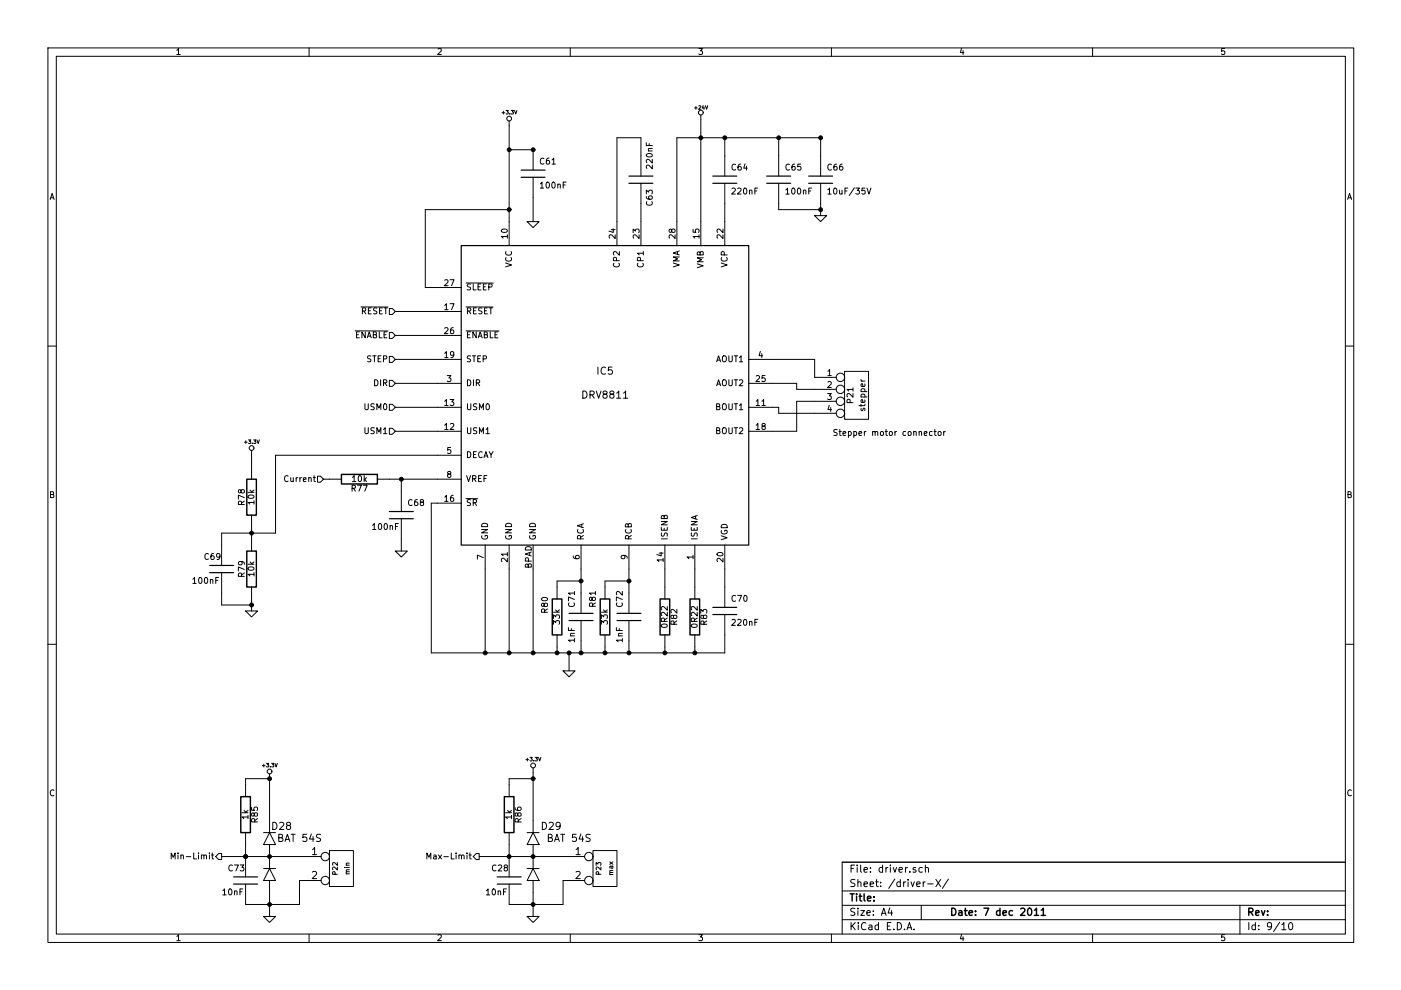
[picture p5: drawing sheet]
<svg xmlns="http://www.w3.org/2000/svg" width="297mm" height="210mm" viewBox="0 0 297 210" stroke-linecap="round" stroke-linejoin="round" font-family="sans-serif">
<g fill="none" stroke="#000" stroke-width=".21">
<path d="M10.2 10.2h276.8v189.6h-276.8zM11.9 11.9h273.3v186.1h-273.3zM37.5 10.7l.3-.4v1.3M37.5 11.6h.7M65.5 10.2v1.7M92.9 10.4l.4-.1 .3 .4-.8 .9h.8M120.9 10.2v1.7M148.2 10.3h.7l-.4 .5 .4 .1v.5l-.2 .2-.5-.2M176.3 10.2v1.7M203.9 10.2l-.3 1h.8M204.2 10.7v.9M231.6 10.2v1.7"/>
<path d="M259.6 10.3h-.6v.6l.2-.1 .4 .1v.5l-.1 .2-.5-.2M106.4 23.9h.6M106.7 23.6v.6M107.3 23.4h.5l-.3 .3 .3 .2-.1 .3-.4-.1M108 25.7v26.4M108 31.8h5v4.3M108.1 24.1v.1M108.4 23.4h.5l-.3 .3 .3 .2-.1 .3-.4-.1M109.1 23.4l.2 .8 .3-.8M113 37.6v9.4M114.6 39l.3-.4v1.3M114.6 39.9h.7"/>
<path d="M115.3 33.7a.55 .55 0 0 0-.7 .1 .55 .55 0 0 0 0 .7l.4 .3 .3-.1M115.9 38.7l.2-.1a.67 .67 0 0 1 .4 .6 .67 .67 0 0 1-.4 .7l-.3-.5zM116.4 33.5h-.2l-.3 .3-.1 .8 .3 .2 .4-.1v-.4l-.2-.3h-.2l-.3 .3M117 33.9l.4-.4v1.3M117 34.8h.8M117.1 38.7l.2-.1a.67 .67 0 0 1 .4 .6 .67 .67 0 0 1-.4 .7l-.3-.5zM118.3 39.2l.4-.1 .1 .8M118.3 39v.9M119.4 39.2h.4M120 38.6h-.6v1.3M135.9 37.3v-8.1h-5.1v22.9M135.9 38.9v13.2"/>
<path d="M137 30.3v.6h1.3M137.2 32.7a.66 .66 0 0 1 .6-.2 .66 .66 0 0 1 .5 .5 .74 .74 0 0 1-1.3-.1zM137.5 32h.8M137.6 30.4v.5M138.3 35v.8l-.9-.8-.4 .2 .2 .5M138.3 33.8v.8l-.9-.8-.4 .2 .2 .5M138.3 31.5h-.8l.1 .5M147.2 22.9h.6M147.5 22.6v.6M148.2 22.5l.2-.1 .2 .2-.5 .6h.5M148.6 24.4v27.7M149.1 22.4l-.2 .5h.5"/>
<path d="M149.3 22.7v.5M149.6 22.4l.2 .8 .3-.8M153.7 29.2v8.1M153.7 38.9v13.2M156 34.9a.55 .55 0 0 0-.8 .1 .55 .55 0 0 0 0 .8l.4 .3 .4-.2M157 34.8h-.2l-.3 .3v.7l.2 .3 .4-.2 .1-.4-.3-.2h-.2l-.2 .2M158 34.7l-.3 1h.7M158.3 35.2v.9M160.7 39.9h-.7v1.2M165.1 38.9v5.6h8.9M165.1 29.2v8.1M167.4 34.9a.55 .55 0 0 0-.7 .1 .55 .55 0 0 0 0 .8l.3 .3 .4-.2"/>
<path d="M168.5 34.8h-.3l-.3 .3v.7l.2 .3 .5-.2v-.4l-.2-.2h-.3l-.2 .2M169.8 34.8h-.6l-.1 .6 .2-.1 .5 .1v.5l-.2 .2-.5-.2M172.1 39.9h-.6v1.2M174 37.3v-8.1h-30.5v22.9M174 38.9v6.8M176.3 34.9a.55 .55 0 0 0-.8 .1 .55 .55 0 0 0 .1 .8l.3 .3 .4-.2M177.4 34.8h-.3l-.3 .3v.7l.2 .3 .4-.2 .1-.4-.2-.2h-.3l-.2 .2M178.6 34.8h-.2l-.3 .3-.1 .7 .2 .3 .5-.2v-.4l-.2-.2h-.3l-.2 .2M179.8 39.9h-.7v1.2M181.2 39.8l-1.1 1.7M181.4 39.9h.8l-.4 .5 .4 .1v.5l-.2 .1-.6-.1M183.4 39.9h-.6l-.1 .6 .2-.1 .5 .1v.5l-.2 .1-.5-.1"/>
<path d="M183.8 39.9l.4 1.2 .5-1.2M10.6 42.3l.4-1.3 .5 1.3M10.8 41.9h.6M94.3 59.4l.5-.1 .2 .4-.8 .9h.8M95.4 59.3h.9l-.6 1.3M98.8 60h5.8M106.4 48.7a.66 .66 0 0 1 .7-.2 .66 .66 0 0 1 .5 .5 .74 .74 0 0 1-1.3-.1zM107.2 55.8l1.3 .4-1.3 .4M107.3 54.6a.55 .55 0 0 0 .1 .7 .55 .55 0 0 0 .8 0l.3-.3-.2-.4M107.3 53.3a.55 .55 0 0 0 .1 .8 .55 .55 0 0 0 .8 0l.3-.4-.2-.4M107.6 50.1h-1.3l.4 .4M107.6 49.8v.7"/>
<path d="M108 44.5h-17.8v16.5h7.6M111.8 47h2.5l-1.3 1.3zM129.6 48.7h.8M130 48.5v.8l-.9-.3M130.2 55.8a.55 .55 0 0 0 .1 .8 .55 .55 0 0 0 .7-.1l.3-.3-.1-.4M130.4 49.8v.8l-.9-.8-.3 .2 .1 .5M130.7 55.3v-.6l-.5-.1-.2 .7h1.3M131.3 53.3v.8l-.9-.8-.4 .3 .2 .5M134.2 49.4v-.8l.5 .4 .1-.4h.6l.1 .2-.1 .6M135.3 55.8a.55 .55 0 0 0 .1 .8 .55 .55 0 0 0 .7-.1l.3-.3-.1-.4M135.5 49.8v.8l-.9-.8-.4 .2 .2 .5M135.8 55.3l-.1-.6-.4-.1-.2 .7h1.3"/>
<path d="M136.4 53.7h-1.3l.4 .4M136.4 53.3v.8M137 41.7v.2l.3 .3h.8l.2-.2-.1-.4-.4-.1-.3 .3v.2l.3 .2M137 41.1v-.8l.5 .4 .1-.3h.6l.1 .1-.1 .6M137.2 42.7a.55 .55 0 0 0 .1 .8 .55 .55 0 0 0 .7 0l.3-.4-.1-.4M142.4 48.8l.2-.2h.3l.2 .2v.4l-.2 .1-.4-.1-.2-.6h-.3l-.1 .2 .1 .4h.3l.1-.2M142.7 55.8l1.3 .4-1.3 .4M143.1 49.8v.8l-.9-.8-.3 .2 .1 .5M143.7 53.3v.6M144 54.5h-1.3l1 .4-1 .4h1.3M144 53.2l-1.3 .4 1.3 .5M146.9 48.6v.6l.6 .1-.1-.2 .1-.5h.6l.1 .2-.1 .5"/>
<path d="M147.8 55.9l1.3 .5-1.3 .4M148.2 50.1h-1.3l.4 .4M148.2 49.8v.7M148.4 53.6l.3-.3 .4 .3v.5h-1.3l.2-.7 .4 .1v.6M149.1 54.7h-1.3l.9 .4-.9 .4h1.3M152.9 55.8l1.3 .4-1.3 .4M153 54.6a.55 .55 0 0 0 .1 .7 .55 .55 0 0 0 .8 0l.3-.3-.1-.4M153.3 49.8v.8l-.9-.8-.4 .2 .1 .5M153.3 48.6v.8l-.9-.8-.4 .2 .1 .5M153.6 54.1l-.1-.7h-.5l-.1 .7h1.3M155.2 40l.5-.1 .2 .4-.8 .8h.8M156.4 40l.5-.1 .2 .4-.8 .8h.8"/>
<path d="M157.7 40l.2-.1a.67 .67 0 0 1 .5 .6 .67 .67 0 0 1-.5 .6l-.3-.4zM158.9 40.4h.5v.7M158.9 40.3v.8M160 40.5h.5M166.6 40.3l.4-.4v1.2M166.6 41.1h.7M167.9 40l.2-.1a.67 .67 0 0 1 .5 .6 .67 .67 0 0 1-.5 .6l-.3-.4zM169.2 40l.1-.1a.67 .67 0 0 1 .5 .6 .67 .67 0 0 1-.5 .6l-.2-.4zM170.3 40.4h.5l.1 .7M170.3 40.3v.8M171.5 40.5h.4M172.7 45.7h2.6l-1.3 1.3z"/>
<path d="M175.5 40.3l.4-.4v1.2M175.5 41.1h.7M176.8 40l.2-.1a.67 .67 0 0 1 .5 .6 .67 .67 0 0 1-.5 .6l-.3-.4zM178 40.3l.1 .8 .4-.1M178.5 40.3v.8M179.1 40.5h.5M285.7 42.3l.4-1.3 .5 1.3M285.9 41.9h.5M10.2 73.4h1.7M75.3 70.2h7M75.6 71h.4M76.2 70.4h-.6v1.2h.6"/>
<path d="M76.5 65.1h5.8M76.8 65.9h.6l.1-.5-.7-.1v1.2M77.1 65.9l.4 .6M77.4 70.4v1.2l-.7-1.2v1.2M77.9 71.6l.4-1.2 .4 1.2M78 71.3h.6M78.1 65.9h.4M78.6 75.5l-.4-.1-.2 .2v.4l.6 .2v.3l-.2 .2h-.5M78.7 65.3h-.6v1.2h.6M79 75.4h.7M79.1 71l.6-.1 .1-.4-.7-.1v1.2h.5l.3-.4-.3-.2M79.4 75.4v1.3"/>
<path d="M79.9 65.4l-.5-.1-.2 .1 .1 .4 .6 .3v.2l-.2 .2h-.5M80.2 76h.4M80.4 70.4v1.2h.6M80.5 65.9h.4M80.8 75.4h-.6v1.3h.6M81.1 65.3h-.6v1.2h.6M81.3 76.1l.6-.1 .1-.4-.7-.2v1.3M81.4 65.3h.7M81.4 71h.5M81.8 65.3v1.2M82 70.4h-.6v1.2h.6M82.6 65.4h.6l.6 .6-.6 .7h-.6z"/>
<path d="M82.6 75.6h.6l.6 .6-.6 .6h-.6zM82.6 70.5h.6l.6 .6-.6 .7h-.6zM83.8 66h14M83.8 71.1h14M83.8 76.2h14M94.3 69.6l.5-.1 .2 .4-.8 .8h.8M94.3 64.8l.3-.4v1.3M94.3 74.9l.3-.4v1.3M94.3 65.7h.7M94.3 75.8h.7M94.8 79.6h.8l-.4 .5 .4 .1v.6l-.2 .1-.6-.1M95.4 64.4h.9l-.6 1.3"/>
<path d="M96.1 69.5h-.2l-.3 .3-.1 .7 .2 .2 .5-.1v-.4l-.2-.2h-.3l-.2 .2M96.2 75.1l-.2 .2h-.4v-.6l.4-.2 .2 .3v.7l-.2 .3h-.4M98.8 70.2h7M98.8 65.1h5.7M99.1 65.9h.6l.1-.5-.7-.1v1.2M99.1 71h.4M99.4 65.9l.4 .6M99.7 70.4h-.6v1.2h.6M99.8 60.3l-.5-.1-.2 .1 .1 .5 .5 .2 .1 .2-.3 .3-.4-.1M99.8 75.5l-.5-.1-.2 .2 .1 .4 .5 .2 .1 .3-.3 .2h-.4M100.2 75.4h.7M100.3 60.2v1.3h.6"/>
<path d="M100.4 65.9h.4M100.5 75.4v1.3M101 70.4v1.2l-.7-1.2v1.2M101 65.3h-.6v1.2h.6M101.3 76h.4M101.3 60.8h.5M101.4 71.6l.4-1.2 .4 1.2M101.5 71.3h.6M101.9 75.4h-.6v1.3h.6M102 60.2h-.7v1.3h.7M102.2 65.4l-.5-.1-.2 .1 .1 .4 .5 .3 .1 .2-.2 .2h-.5M102.4 76.1l.6-.1 .1-.4-.7-.2v1.3"/>
<path d="M102.5 60.8h.4M102.7 71l.5-.1 .1-.4-.6-.1v1.2h.4l.3-.4-.3-.2M102.7 65.9h.5M103.1 60.2h-.6v1.3h.6M103.4 65.3h-.7v1.2h.7M103.6 60.9l.6-.1 .1-.5-.7-.1v1.3M103.7 65.3h.7M103.9 70.4v1.2h.6M104.1 65.3v1.2M105 71h.4M105.6 70.4h-.6v1.2h.6M126.8 77.8v1.5"/>
<path d="M128.4 78a.72 .72 0 0 0-1 .5 .72 .72 0 0 0 .7 .8l.3-.1M129.8 77.8h-.8v.8l.2-.2 .5 .1 .1 .2v.5l-.3 .1-.5-.1M151.9 76.7l.4-1.3 .5 1.3M152.1 76.4h.6M153.2 75.6l.2-.2a.45 .45 0 0 1 .6 .5l-.1 .6-.5 .2-.2-.4zM154.5 75.4v1.1l.3 .2h.3l.1-.2v-1.1M155.7 75.4h.7M156 75.4v1.3M156.8 75.8l.3-.4v1.3M156.8 76.7h.7M158.8 76.2h13.9v3.8h4.6M160.3 79.8l.5-.2 .2 .4-.8 .9h.8"/>
<path d="M161.2 74.5l-.3 .9h.8M161.5 75v.8M162.2 79.6h-.6l-.1 .6 .2-.1 .5 .1v.6l-.2 .1-.5-.1M175.5 78.7l.4-.3v1.2M175.5 79.6h.8M179.1 78.7h5.1v10.2h-5.1zM285.2 73.4h1.8M51.8 93.8h.6M52.1 93.4v.6M52.7 93.3h.5l-.3 .3 .3 .1-.1 .3h-.4M53.3 95.5v6.1M53.5 94h.1"/>
<path d="M53.8 93.3h.5l-.3 .3 .3 .1-.1 .3h-.4M54.5 93.3l.2 .7 .3-.7M77.4 90.7v1l.2 .2h.4l.1-.2v-1M77.4 85.6v1l.2 .3 .4-.1 .1-.2v-1M79.3 90.8l-.4-.1-.2 .1v.4l.6 .3v.2l-.2 .2h-.5M79.3 85.7l-.4-.1-.2 .1v.5l.6 .2v.2l-.2 .3-.5-.1M79.4 80.5a.64 .64 0 0 1 .7 .7 .64 .64 0 0 1-.7 .6zM79.9 91.9v-1.2l.4 .9 .4-.9v1.2M79.9 86.9v-1.3l.4 .9 .4-.9v1.3M80.7 80.5v1.3M81.3 91.1l.4-.4v1.2M81.3 81.2l.6-.1 .1-.5-.7-.1v1.3"/>
<path d="M81.3 91.9h.7M81.4 85.7l.2-.1a.67 .67 0 0 1 .4 .6 .67 .67 0 0 1-.4 .7l-.3-.5zM81.6 81.2l.4 .6M82.6 90.8h.6l.6 .6-.6 .7h-.6zM82.6 85.7h.6l.6 .7-.6 .6h-.6zM82.6 80.6h.6l.6 .7-.6 .6h-.6zM83.8 91.4h14M83.8 86.4h14M83.8 81.3h14M94.3 90.2l.3-.4v1.3M94.3 85.1l.3-.4v1.3M94.3 86h.7"/>
<path d="M94.3 91.1h.7M95.4 84.7h.8l-.4 .5 .4 .1v.6l-.2 .1-.6-.1M95.5 89.9l.5-.1 .2 .4-.8 .9h.8M95.6 94.9h-.7v.6l.2-.1 .5 .1v.5l-.2 .1-.5-.1M97.8 96.5h-39.4v16.5h-11.4v6.9M99.1 80.5a.64 .64 0 0 1 .7 .7 .64 .64 0 0 1-.7 .6zM99.1 95.8a.64 .64 0 0 1 .7 .6 .64 .64 0 0 1-.7 .6zM99.1 90.7v1l.2 .2h.4l.1-.2v-1M99.1 85.6v1l.2 .3 .4-.1 .1-.2v-1M100.4 80.5v1.3M100.4 96.4h.4M101 81.2l.6-.1 .1-.5-.7-.1v1.3"/>
<path d="M101 95.8h-.6v1.2h.6M101.1 90.8l-.5-.1-.2 .1 .1 .4 .5 .3 .1 .2-.2 .2h-.5M101.1 85.7l-.5-.1-.2 .1 .1 .5 .5 .2 .1 .2-.2 .3-.5-.1M101.3 81.2l.4 .6M101.7 91.9v-1.2l.4 .9 .4-.9v1.2M101.7 86.9v-1.3l.4 .9 .4-.9v1.3M102.2 95.9a.55 .55 0 0 0-.7 .1 .55 .55 0 0 0 0 .7l.4 .3 .3-.1M102.6 97l.4-1.2 .5 1.2M102.7 96.7h.6M103 91.1l.4-.4v1.2M103 91.9h.8M103.1 85.7l.2-.1a.67 .67 0 0 1 .5 .6 .67 .67 0 0 1-.5 .7l-.3-.5z"/>
<path d="M103.7 95.8l.4 .6 .4-.6M104.1 96.4v.6M123.6 82.9a.77 .77 0 0 1 .9 .8 .77 .77 0 0 1-.9 .7zM125.1 83.7l.7-.1 .2-.2-.1-.3-.2-.2h-.6v1.5M125.5 83.7l.5 .7M126.4 82.9l.5 1.5 .5-1.5M128.1 83.6l-.3-.3 .1-.2 .2-.2 .5 .1 .1 .2v.2l-.7 .2-.2 .2 .1 .5 .2 .1h.3l.3-.2v-.4l-.3-.2M129.6 83.6l-.3-.3 .1-.2 .2-.2 .4 .1 .2 .2-.1 .2-.7 .2-.1 .2 .1 .5 .2 .1h.3l.3-.2v-.4l-.3-.2M130.7 83.3l.5-.4v1.5M130.7 84.4h.9M132.2 83.3l.4-.4v1.5M132.2 84.4h.9"/>
<path d="M151.9 86.2h.6l.1-.5-.7-.1v1.3h.5l.3-.4-.3-.3M151.9 81.8l.4-1.3 .5 1.3M151.9 91.3l.6-.1 .1-.4-.7-.1v1.2h.5l.3-.4-.3-.2M152.1 81.4h.6M153.2 85.8l.2-.2a.45 .45 0 0 1 .6 .4l-.1 .7-.5 .2-.2-.4zM153.2 80.7l.2-.2a.45 .45 0 0 1 .6 .4l-.1 .7-.5 .2-.2-.4zM153.2 90.9l.2-.2a.45 .45 0 0 1 .6 .4l-.1 .7-.5 .1-.2-.4zM154.5 85.6v1l.3 .3 .3-.1 .1-.2v-1M154.5 80.5v1.1l.3 .2 .3-.1 .1-.1v-1.1M154.5 90.7v1l.3 .2h.3l.1-.2v-1M155.7 85.6h.7M155.7 80.5h.7"/>
<path d="M155.7 90.7h.7M156 80.5v1.3M156 85.6v1.3M156 90.7v1.2M156.8 86l.3-.4v1.3M156.8 80.6l.5-.1 .2 .4-.8 .9h.8M156.8 90.8l.5-.1 .2 .4-.8 .8h.8M156.8 86.9h.7M158.8 81.3h10.1v1.3h8.4M158.8 86.4h6.3v1.2h12.2M160.3 85.1l.4-.4v1.3M160.3 90.2l.4-.4v1.3"/>
<path d="M160.3 86h.7M160.3 91.1h.7M161.5 85.1l.4-.4v1.3M161.5 86h.8M161.8 90.3l-.2-.1v-.3l.4-.1 .2 .1v.3l-.6 .2-.1 .2v.2l.3 .3h.2l.3-.3-.1-.4-.2-.1M175.5 83.4h.8l-.5 .5 .4 .1v.6l-.2 .1-.5-.1M175.5 81l.5-.1 .3 .4-.8 .9h.8M175.8 85.9l-.3 .9h.8M176.1 86.4v.8M177.3 85.1h-8.4v6.3h-10.1M177.5 91.1h-.5l-.2 .1 .1 .4 .5 .2 .1 .3-.2 .2h-.5M177.9 91.5h.5"/>
<path d="M178.1 91.1v1.1l.3 .1M178.7 91.9l.6-.1v-.3h-.4l-.2 .2 .1 .6h.5M179.9 91.5h.3l.3 .2-.1 .6h-.5M179.9 91.5v1.3M180.2 85.4v-.6l-.5-.1-.1 .7h1.2M180.8 83.4v.8l-.8-.8-.4 .3 .1 .5M180.8 82.6h-1.2l.4 .3M180.8 82.2v.7M181 91.5h.4l.2 .2-.1 .6h-.5M181 91.5v1.3M182.1 91.9l.6-.1v-.3h-.4l-.2 .2 .1 .6h.5M182.5 80.4l.3 .4"/>
<path d="M182.5 85.7v.5M182.5 84.2h1.3M182.5 83h1.3M182.5 80.8h.9M182.6 86.6l-.1 .3 .2 .2 .2-.1 .1-.4h.3v.5M182.6 84.2l-.1-.4 .3-.2 .5 .1v.5M182.6 83l-.1-.3 .3-.3 .5 .2v.4M183.3 91.5v.8M183.3 84.8l.1 .3-.2 .2h-.6v-.5l.3-.1 .1 .6M183.3 81.4l.1 .4-.2 .1h-.6v-.5h.3l.1 .5M183.4 85.7l-.2 .3h-1.1M183.6 91.5l-.3 .2"/>
<path d="M185 91.6l.5-.1v.8M185 91.5v.8M185.5 91.7l.2-.2h.3l.1 .8M186.8 91.5h.3l.2 .2-.1 .6-.5-.1zM187.7 91.5h.5M187.9 91.1v1.1l.3 .1M188.6 91.5h.4l.2 .2-.1 .6-.5-.1zM189.7 91.5v.8M190.1 91.5l-.4 .2M192 91.5h-.3l-.3 .2 .1 .6h.5M192.6 91.5h.3l.3 .2-.1 .6-.5-.1zM193.7 91.6l.5-.1 .1 .8"/>
<path d="M193.7 91.5v.8M194.9 91.6l.5-.1v.8M194.9 91.5v.8M196 91.9l.5-.1v-.3h-.4l-.1 .2v.6h.5M197.6 91.5h-.3l-.2 .2 .1 .6h.4M198 91.5h.5M198.2 91.1v1.1l.3 .1M199 91.5h.3l.2 .2-.1 .6-.5-.1zM200.1 91.5v.8M200.4 91.5l-.3 .2M10.7 104.9l.6-.1v-.4l-.6-.2v1.3h.5l.2-.4-.2-.2M44.2 117.5a.55 .55 0 0 0-.7 .1 .55 .55 0 0 0 0 .7l.3 .3 .4-.1"/>
<path d="M45.3 117.3h-.2l-.3 .4-.1 .7 .2 .2 .5-.1v-.4l-.2-.3h-.3l-.2 .3M46.6 117.9l-.2 .2h-.4v-.6l.4-.2 .2 .3v.7l-.2 .3h-.4M51.1 104l.2-.2h.3l.2 .2v.4l-.2 .1-.4-.1-.2-.5h-.3l-.2 .1 .2 .5h.3l.1-.2M51.1 119l.2 .3v.4h-.6l-.2-.4 .3-.3 .7 .1 .3 .2v.4M51.2 107v-.7h-.5l-.2 .7h1.3M51.8 105.5l-1.3-.5v.8M51.8 106.2l-.6 .5M52.6 104.4h1.2M52.6 119.6h1.2M52.7 105.1a.66 .66 0 0 1 .7-.2 .66 .66 0 0 1 .4 .5 .74 .74 0 0 1-1.2-.1zM53 103.9l.5 .5M53 119.2l.5 .4"/>
<path d="M53.3 109.2v7.6M53.8 106.5h-1.2l.4 .4M53.8 106.2v.7M53.8 103.9l-.4 .4M53.8 119.2l-.4 .3M61.1 101a.55 .55 0 0 0-.7 .1 .55 .55 0 0 0 0 .7l.3 .3 .4-.1M61.6 101.3l.1 .8 .5-.1M62.2 101.3v.8M62.8 101.3v.8M63.1 101.3l-.3 .2M63.6 101.3v.8M63.9 101.3l-.3 .2"/>
<path d="M64.3 101.7l.6-.1-.1-.3h-.3l-.2 .1 .1 .7h.4M65.5 101.4l.4-.1 .1 .8M65.5 101.3v.8M66.4 101.3h.5M66.6 100.8v1.1l.3 .2M67.3 101h.6l.7 .6-.7 .6h-.6zM68.6 101.6h3.8M74.7 103.5h.6v-.5l-.6-.1v1.2M74.7 101.2l.4-.4v1.3M74.7 102.1h.7M75 103.5l.4 .6M75.8 102.9h.8l-.5 1.2"/>
<path d="M76 101l.2-.2a.67 .67 0 0 1 .5 .7 .67 .67 0 0 1-.5 .6l-.3-.5zM77 102.9h.9l-.6 1.2M77.2 100.8v1.3M77.3 101.6l.4 .5M77.7 101.3l-.5 .5M79 111.4l.3-.4v1.3M79 112.3h.7M80 101.6h17.8M80.3 111.1l.2-.1a.67 .67 0 0 1 .4 .6 .67 .67 0 0 1-.4 .7l-.3-.5zM81.5 111.1l.2-.1a.67 .67 0 0 1 .5 .6 .67 .67 0 0 1-.5 .7l-.3-.5zM82.7 111.6l.5-.1v.8M82.7 111.4v.9"/>
<path d="M83.8 116.8h2.6l-1.3 1.3zM83.8 111.6h.5M84.5 111h-.7v1.3M85.1 101.6v6.9M85.1 110v6.8M87.4 106a.55 .55 0 0 0-.8 .1 .55 .55 0 0 0 .1 .8l.3 .3 .4-.1M88.5 105.9h-.3l-.3 .3v.8l.2 .2 .4-.1 .1-.4-.2-.3h-.3l-.2 .3M89.3 106.5l-.1-.2v-.3l.4-.1 .2 .1v.3l-.6 .2-.1 .2v.3l.2 .2h.3l.2-.2v-.4l-.2-.1M94.3 105.4l.3-.4v1.3M94.3 106.3h.7M95.1 100.5l-.2-.1v-.3l.5-.2 .2 .2v.3l-.6 .2-.1 .1v.3l.2 .2h.3l.2-.2v-.4l-.2-.1M96.1 105h-.2l-.3 .3-.1 .8 .2 .2 .5-.1v-.4l-.2-.3h-.3l-.2 .3"/>
<path d="M97.8 106.7h-6.4v31.7h62.3v-8.1M98.8 105.7h2.5M98.9 100.8l.4 1.3 .5-1.3M99.8 106l-.5-.1-.2 .1 .1 .5 .5 .2 .1 .3-.3 .2-.4-.1M100.2 101.5l.6-.1 .1-.4-.7-.2v1.3M100.3 106.6l.6-.1 .1-.5-.7-.1v1.3M100.5 101.5l.4 .6M100.6 106.6l.4 .6M101.5 101.4h.4M102.1 100.8h-.6v1.3h.6M102.1 112.3h1.3l-1.3 .7h1.3M102.2 113.6a.59 .59 0 0 0 .6 .7 .59 .59 0 0 0 .5-.7l-.5-.1v.3"/>
<path d="M102.3 111a.67 .67 0 0 1 .7 0 .67 .67 0 0 1 .4 .7h-1.3zM102.5 118.2l-1.3-.5v.8M102.6 101.4h.4M102.9 115.6v22.8M103.2 100.8h-.6v1.3M107.2 112.3h1.3l-1.3 .7h1.3M107.3 113.6a.59 .59 0 0 0 .5 .7 .59 .59 0 0 0 .6-.7l-.5-.1v.3M107.4 111a.67 .67 0 0 1 .7 0 .67 .67 0 0 1 .4 .7h-1.3zM107.6 118.4v.8l-.9-.8-.4 .2 .1 .5M107.6 117.5h-1.3l.4 .4M107.6 117.1v.8M108 115.6v22.8"/>
<path d="M111.6 116a.67 .67 0 0 1 .7-.1 .67 .67 0 0 1 .3 .7h-1.2zM112 119.8l.2-.3 .4 .3v.4h-1.2l.1-.6 .4 .1 .1 .5M112 119v-.6l-.5-.1-.1 .7h1.2M112.3 112.3h1.2l-1.2 .7h1.2M112.3 117.2v.6M112.3 113.6a.59 .59 0 0 0 .6 .7 .59 .59 0 0 0 .6-.7l-.5-.1v.3M112.4 111a.67 .67 0 0 1 .8 0 .67 .67 0 0 1 .3 .7h-1.2zM112.6 117l-1.2 .5 1.2 .4M113 115.6v22.8M121.5 117.9v.2l.3 .3 .8 .1 .2-.3-.1-.4h-.4l-.3 .2v.2l.3 .3M122.6 112.3a.55 .55 0 0 0 .1 .7 .55 .55 0 0 0 .7 0l.3-.4-.1-.3M123.1 114.2l-.1-.6h-.4l-.2 .6h1.3"/>
<path d="M123.2 115.6v14.4M123.3 111.2v.6M123.7 111l-1.3 .5 1.3 .4M123.7 113.5l-.6 .4M132.3 117.8l.2 .2-.1 .4h-.6l-.1-.4 .3-.2h.7l.2 .2 .1 .4M132.7 112.3a.55 .55 0 0 0 .1 .7 .55 .55 0 0 0 .8 0l.3-.4-.2-.3M133.2 111.3l.3-.3 .4 .2v.5h-1.3l.1-.6 .4 .1 .1 .5M133.2 114.2v-.6h-.5l-.1 .6h1.3M133.4 115.6v14.4M133.9 113.5l-.7 .4M139.8 117.3h.8M140.2 117.1v.8l-.9-.3"/>
<path d="M140.2 111.8v.6h1.3v-.6M140.2 110.6h1.3l-1.3 .7h1.3M140.2 114.2h1.3M140.3 113l-.1 .5 .1 .1h.5l.2-.6h.2l.3 .2-.1 .5M140.6 118.7h-1.3l.4 .4M140.6 118.4v.7M140.8 109.5l.3-.3 .4 .3v.5h-1.3l.1-.7 .5 .1v.6M140.8 112v.4M141 115.6v11.4M146.6 111.8v.6h1.2v-.6M146.6 110.6h1.2l-1.2 .7h1.2M146.6 114.2h1.2"/>
<path d="M146.6 113v.5l.1 .1h.4l.2-.6h.3l.2 .2v.5M146.9 118.1h-1.2l.4 .4M146.9 117.8v.7M147.2 112v.4M147.3 115.6v11.4M147.5 109.4v.6M147.8 109.3l-1.2 .4 1.2 .4M152.1 117.3a.74 .74 0 0 1 1.2 .3 .74 .74 0 0 1-1.3-.2zM152.9 113.6l1.3 .4-1.3 .4M153 112.5a.59 .59 0 0 0 .6 .7 .59 .59 0 0 0 .5-.7l-.5-.1v.3M153.1 111.3a.67 .67 0 0 1 .7-.1 .67 .67 0 0 1 .4 .7h-1.3zM153.3 118.4v.8l-.9-.8-.4 .2 .1 .5"/>
<path d="M153.7 115.6v13.2M285.8 104.9l.5-.1 .1-.4-.6-.2v1.3h.5l.2-.4-.3-.2M10.2 136.6h1.7M40.9 122.8l.3-.4v1.3M40.9 123.7h.7M42.2 122.6l.2-.2a.67 .67 0 0 1 .4 .7 .67 .67 0 0 1-.4 .6l-.3-.5zM43.4 122.6l.2-.2a.67 .67 0 0 1 .5 .7 .67 .67 0 0 1-.5 .6l-.3-.5zM44.6 123l.5-.1v.8M44.6 122.9v.8M45.7 123h.5M46.4 122.4h-.7v1.3M47 121.4v6.9h6.3"/>
<path d="M51.2 122.2v-.6l-.5-.1-.2 .7h1.3M51.8 120.8l-1.3-.6v.9M51.8 121.5l-.6 .4M52.1 129.5h2.5l-1.3 1.3zM52.7 120.3a.66 .66 0 0 1 .7-.2 .66 .66 0 0 1 .4 .5 .74 .74 0 0 1-1.2-.1zM53.3 124.5v5M53.8 121.8h-1.2l.4 .3M53.8 121.4v.7M114.9 126.8a.74 .74 0 0 1 1.2 .3 .74 .74 0 0 1-1.3-.1zM115.4 128.1l.2-.2h.2l.3 .2-.1 .4-.2 .1-.4-.1-.2-.6h-.3l-.1 .2 .1 .4h.3l.2-.1M115.5 129.8l-.1-.6h-.5l-.1 .6h1.3M116.1 129.1l-.6 .4"/>
<path d="M117.3 132.4v-.8l.5 .4 .2-.4h.5l.1 .2-.1 .6M117.3 131.1v-.7l.5 .4 .2-.4h.5l.1 .2-.1 .5M117.3 129.8h1.3M117.8 129.3l.5 .5M118.1 134.6v3.8M118.6 129.3l-.5 .4M120.5 133.1v.6h1.3M120.7 127.8a.55 .55 0 0 0 0 .8 .55 .55 0 0 0 .8-.1l.3-.3-.1-.4M120.7 138.4v3.8M121 134.8h.8M121.1 133.2v.5M121.8 127.1l-1.3-.5v.8"/>
<path d="M121.8 125.8h-1.3l.4 .3M121.8 135.7h-1.3l.4 .4M121.8 134.3h-.8l.1 .5M121.8 125.4v.7M121.8 135.4v.7M123.2 123.2h-5.1v3.8M123.2 131.6v6.8M125.5 126.8l.3-.2h.2l.2 .2v.4l-.2 .1-.4-.1-.2-.5h-.3l-.1 .1 .1 .5h.3l.1-.2M125.6 128.5v-.6h-.5l-.1 .6h1.2M126.2 125.8h-1.2l.3 .3M126.2 127.8l-.6 .4M126.2 125.4v.7"/>
<path d="M127.5 132.4v-.8l.5 .4 .1-.4h.6l.1 .2-.1 .6M127.5 131.1v-.7l.5 .4 .1-.4h.6l.1 .2-.1 .5M127.5 129.8h1.3M127.9 129.3l.5 .5M128.3 134.6v3.8M128.8 129.3l-.5 .4M130.7 133.1v.6h1.3M130.8 127.8a.55 .55 0 0 0 .1 .8 .55 .55 0 0 0 .7-.1l.4-.3-.2-.4M131.1 134.8h.9M131.3 133.2v.5M132 127.1l-1.3-.5v.8M132 125.4v.8l-.9-.8-.4 .2 .1 .5"/>
<path d="M132 135.7h-1.3l.4 .4M132 134.3h-.8v.5M132 135.4v.7M133.4 123.2h-5.1v3.8M133.4 131.6v6.8M140.3 132.5a.74 .74 0 0 1 1.2 .2 .74 .74 0 0 1-1.3-.1zM140.9 131.7l-.1-.6h-.5l-.1 .6h1.3M141 134.6v3.8M141.5 129.8v.8l-.9-.8-.4 .2 .1 .5M141.5 128.6v.8l-.9-.8-.4 .2 .1 .5M141.5 131l-.6 .4M142.8 130.7l.2-.3h.3l.2 .3v.3l-.2 .1-.5-.1-.1-.5h-.3l-.2 .2 .2 .4h.3l.1-.2"/>
<path d="M142.9 132.4l-.1-.7h-.4l-.2 .7h1.3M143.5 129.2v.8l-.9-.8-.4 .2 .2 .5M143.5 131.6l-.6 .5M146.6 132.5a.74 .74 0 0 1 1.2 .2 .74 .74 0 0 1-1.2-.1zM147.2 131.7v-.6h-.5l-.1 .6h1.2M147.3 134.6v3.8M147.8 129.8v.8l-.9-.8-.3 .2 .1 .5M147.8 128.6v.8l-.9-.8-.3 .2 .1 .5M147.8 131l-.6 .4M148.6 130v-.8l.5 .4 .1-.3h.5l.2 .1-.2 .6M149.1 130.7l.3-.3h.2l.3 .3-.1 .3-.2 .1-.4-.1-.2-.5h-.3l-.1 .2 .1 .4h.3l.1-.2M149.3 132.4l-.1-.7h-.5l-.1 .7h1.3"/>
<path d="M149.9 131.6l-.6 .5M155.2 131.4l.5-.1 .2 .4-.8 .9h.8M156 126.4a.55 .55 0 0 0-.8 .1 .55 .55 0 0 0 0 .7l.4 .3 .4-.1M156.4 126.2h.8l-.5 1.3M156.4 131.4l.5-.1 .2 .4-.8 .9h.8M157.7 131.4l.2-.1a.67 .67 0 0 1 .5 .7 .67 .67 0 0 1-.5 .6l-.3-.5zM157.8 126.4l.2-.2a.67 .67 0 0 1 .4 .7 .67 .67 0 0 1-.4 .6l-.3-.5zM158.9 131.9l.5-.1v.8M158.9 131.7v.9M160 131.9h.5M160.7 131.3h-.7v1.3M285.2 136.6h1.8"/>
<path d="M119.4 142.2h2.5l-1.2 1.3zM11.4 167.6a.55 .55 0 0 0-.7 .1 .55 .55 0 0 0 0 .7l.4 .3 .3-.1M51.3 172.3h1.3M51.7 171.8l.5 .5M52.1 176.5v9.4M52.6 173.2h-1.3l.4 .4M52.6 172.9v.7M52.6 171.8l-.5 .4M53.3 171.2v.6h.6l-.1-.1 .1-.5h.6l.1 .1-.1 .5M53.9 172.6l.2-.3h.3l.2 .3v.3l-.2 .2-.5-.2-.1-.5h-.3l-.2 .2 .2 .4h.3l.1-.2M54 174.3l-.1-.6-.4-.1-.2 .7h1.3M54.6 173.6l-.6 .4"/>
<path d="M55.6 162.3h.6M55.9 176.5h2.5M55.9 162v.6M56.5 161.8h.5l-.3 .4 .3 .1-.1 .3-.4-.1M57.2 176.5l1.2 2.6h-2.5zM57.2 164.1v1M57.2 165.1h-5.1v3.8M57.2 165.1v11.4M57.2 179.1v5.1M57.3 162.5v.1M57.6 161.8h.5l-.3 .4 .3 .1-.1 .3-.4-.1M57.8 174.3a.77 .77 0 0 1 .9 .8 .77 .77 0 0 1-.9 .8z"/>
<path d="M58.3 161.8l.2 .8 .3-.8M59.1 177.6l.7-.1 .1-.2-.1-.3-.7-.1v1.5h.6l.2-.1 .1-.4-.4-.3M59.3 174.5l.6-.2 .3 .5-1 1.1h1M60.4 178.4l.5-1.5 .5 1.5M60.6 178h.7M61 175l-.3-.3 .1-.2 .2-.2 .5 .1 .1 .3-.1 .2-.6 .2-.2 .2 .1 .4 .2 .2h.3l.3-.3v-.3l-.3-.3M61.7 176.9h.9M62.2 176.9v1.5M65 176.9h-.7l-.1 .7 .2-.1h.5l.2 .3-.1 .5-.2 .1-.6-.1M66 176.8l-.4 1.1h1M66.4 177.4v1M68 177l-.6-.1-.3 .3 .1 .3 .7 .3v.5l-.2 .1-.6-.1"/>
<path d="M107.2 172.3h1.3M107.6 171.8l.5 .5M108 176.5v9.4M108.5 173.2h-1.3l.4 .4M108.5 172.9v.7M108.5 171.8l-.5 .4M109.2 171.2v.3l.3 .3h.8l.2-.2-.1-.4-.4-.1-.3 .2v.3l.3 .2M109.8 172.6l.2-.3h.3l.2 .3-.1 .3-.1 .2-.5-.2-.1-.5h-.4l-.1 .2 .1 .4h.4l.1-.2M109.9 174.3l-.1-.6-.5-.1-.1 .7h1.3M110.5 173.6l-.6 .4M111.5 161.1h.6M111.8 176.5h2.5"/>
<path d="M111.8 160.8v.5M112.4 160.6h.5l-.3 .3 .3 .1-.1 .3h-.4M113 162.8v13.7M113 176.5l1.3 2.6h-2.5zM113 165.1h-5v3.8M113 179.1v5.1M113.2 161.3h.1M113.5 160.6h.4l-.2 .3 .2 .1v.3h-.4M114.2 160.6l.2 .7 .3-.7M115 174.3a.77 .77 0 0 1 .9 .8 .77 .77 0 0 1-.9 .8zM116.3 177.6l.6-.1 .2-.2-.1-.3-.7-.1v1.5h.5l.3-.1v-.4l-.3-.3M116.4 174.5l.6-.2 .3 .5-.9 1.1h.9"/>
<path d="M117.6 178.4l.5-1.5 .5 1.5M117.7 178h.7M118.8 175l-.3 .3-.5-.1-.1-.2 .1-.6 .5-.1 .2 .2a1.16 1.16 0 0 1-.2 1.3l-.5 .1M118.9 176.9h.8M119.3 176.9v1.5M122.1 176.9h-.7l-.1 .7 .3-.1h.5l.1 .3-.1 .5-.2 .1-.6-.1M123.2 176.8l-.4 1.1h.9M123.5 177.4v1M125.1 177l-.6-.1-.3 .3 .2 .3 .6 .3v.5l-.2 .1-.6-.1M286.5 167.6a.55 .55 0 0 0-.7 .1 .55 .55 0 0 0 0 .7l.4 .3 .3-.1M36.3 182.1v-1.3l.4 1 .4-1v1.3M37.5 198.6l.3-.4v1.2"/>
<path d="M37.5 199.4h.7M37.7 180.8v.2M37.7 181.3v.8M38.4 181.4l.4-.1 .1 .8M38.4 181.3v.8M39.5 181.6h1M41.1 180.8v1.3h.6M42.1 180.8v.2M42.1 181.3v.8M42.7 181.4l.5-.1v.8M42.7 181.3v.8M43.2 181.5l.2-.2h.3l.1 .8"/>
<path d="M44.4 180.8v.2M44.4 181.3v.8M44.8 181.3h.5M45 180.8v1.1l.3 .2M45.7 181.6l.7-.6h.6v1.2h-.6zM47 181.6h21.1M47.2 188.8l.4-.3v1.2M47.2 189.7h.8M48.6 188.6l.1-.1a.67 .67 0 0 1 .5 .6 .67 .67 0 0 1-.5 .6l-.2-.4zM49.3 183.5a.55 .55 0 0 0-.8 .1 .55 .55 0 0 0 .1 .8l.3 .3 .4-.2M49.7 183.4h.8l-.5 1.3M49.7 189h.5l.1 .7"/>
<path d="M49.7 188.9v.8M50.9 189.1h.4M50.9 183.4h.8l-.4 .5 .4 .1v.5l-.2 .2-.6-.2M51.5 188.5h-.6v1.2M55.9 194.3h2.5l-1.2 1.3zM55.9 184.2h2.5M57.2 184.2l1.2 2.5h-2.5zM57.2 181.6h.1M57.2 186.7v7.6M65.5 198v1.8M66.2 180.1l.5-.4v1.5M66.2 184.9l.6-.1 .3 .4-.9 1.1h.9"/>
<path d="M66.2 181.2h.9M68.1 186.7h-4.6v5.1h-11.4v-4.3M69.9 180.3h5v7.7h-5zM71 185.4v-.5h-.4l-.1 .5h1M71.5 183.8v.7l-.7-.7-.3 .2 .1 .4M71.5 182.9v.6l-.7-.6-.3 .2 .1 .3M73.1 183.9h.1M73.4 185.3h.7M73.4 183.9h.7M73.4 183.4h.7M74.1 184.8l-.7 .1 .1 .4M74.1 184.4l-.7 .1 .1 .3"/>
<path d="M74.1 183l-.7 .1 .1 .3M90.5 182.1v-1.3l.4 1 .4-1v1.3M91.9 181.3h.5l.1 .8M92.5 181.6l-.6 .2v.3h.6M92.9 198.3l.4-.1 .3 .4-.8 .8h.8M93 181.3l.6 .8M93.6 181.3l-.6 .8M94.1 181.6h1M95.7 180.8v1.3h.6M96.7 180.8v.2M96.7 181.3v.8M97.3 181.4l.5-.1v.8"/>
<path d="M97.3 181.3v.8M97.8 181.5l.2-.2h.3l.1 .8M99 180.8v.2M99 181.3v.8M99.4 181.3h.5M99.6 180.8v1.1l.3 .2M101 181h.6v1.2h-.6l-.7-.6zM101.6 181.6h22.4M103.1 188.8l.4-.3v1.2M103.1 189.7h.7M104.4 188.6l.2-.1a.67 .67 0 0 1 .5 .6 .67 .67 0 0 1-.5 .6l-.3-.4zM105.2 183.5a.55 .55 0 0 0-.8 .1 .55 .55 0 0 0 0 .8l.4 .3 .4-.2"/>
<path d="M105.6 189h.5v.7M105.6 188.9v.8M105.7 183.5l.4-.1 .3 .4-.8 .9h.8M106.8 189.1h.4M107.1 183.9l-.2-.1v-.3l.5-.1 .1 .1v.3l-.5 .2-.1 .2v.2l.2 .3h.3l.2-.3-.1-.4-.1-.1M107.4 188.5h-.6v1.2M111.8 194.3h2.5l-1.3 1.3zM111.8 184.2h2.5M113 184.2l1.3 2.5h-2.5zM113 181.6h.1M113 186.7v7.6M120.9 198v1.8"/>
<path d="M122.1 180.1l.5-.4v1.5M122.1 184.9l.6-.1 .3 .4-.9 1.1h.9M122.1 181.2h.9M124 186.7h-4.6v5.1h-11.4v-4.3M125.7 180.3h5.1v7.7h-5.1zM126.4 183.5v-.6l.4 .3 .1-.3h.4v.6M126.9 185.4v-.5h-.5v.5h1M127.4 183.8v.7l-.7-.7-.3 .2 .1 .4M129.3 185.4h.6M129.3 182.7l.6 .6M129.5 183.6l.2 .5 .2-.1v-.4M129.9 185h-.6l.1 .4"/>
<path d="M129.9 184.6h-.6l.1 .4M129.9 183.6l-.6 .1v.4M129.9 182.7l-.6 .6M148.2 198.2h.7l-.4 .5 .4 .1v.5l-.2 .1-.5-.1M176.3 198v1.8M178.6 188.9h106.6M178.6 195h106.6M178.6 191.9h106.6M180.4 195.6v1.5M180.4 184.2h.5M180.7 196.3l.6 .8M181.2 183.4h-.8v1.5"/>
<path d="M181.3 192.6h-.6l-.3 .3 .1 .3 .7 .3v.5l-.3 .1-.5-.1M181.3 186.5h-.6l-.3 .3 .1 .3 .7 .3v.5l-.3 .1-.5-.1M181.3 195.6l-.9 .9M181.7 183.4v.2M181.7 183.9v1M181.9 192.6v.1M181.9 187.1l.1-.1a.36 .36 0 0 1 .5 .2v.8M181.9 186.5v1.5M181.9 193.1v1M182 195.6v.2M182 196.1v1M182.5 183.4v1.3l.2 .2"/>
<path d="M182.5 193.1h.8l-.8 1h.8M183.2 184.4l.7-.1-.1-.3-.4-.1-.2 .3 .1 .7h.5M183.2 187.5l.7-.1-.1-.4h-.4l-.2 .2 .1 .7h.5M183.6 195.8a.72 .72 0 0 0-1 .5 .72 .72 0 0 0 .7 .8l.3-.1M183.8 193.6l.7-.2v-.3h-.5l-.2 .2 .1 .7h.6M184.2 196.2h.6l.1 .9M184.5 187.5l.7-.1-.1-.4h-.4l-.2 .2 .1 .7h.5M184.6 184.8v.1M184.6 184v.2M184.9 196.5l-.7 .1a.3 .3 0 0 0 .2 .5h.5M185.2 194v.1M185.2 193.1v.2"/>
<path d="M185.6 187h.6M185.9 186.5v1.3l.3 .2M186.3 196.2l-.5-.1-.3 .3 .1 .6 .2 .1h.5M186.3 195.6v1.5M186.7 187.9v.1M186.7 187v.2M186.9 194.1l.5-1.5 .5 1.5M187 193.6h.7M187.1 184l-.4-.1-.3 .3 .1 .6 .2 .1h.4M187.1 183.4v1.5M187.8 183.9v1M188.1 196.3h.5"/>
<path d="M188.3 183.9l-.5 .3M188.7 192.5l-.4 1.1h1M188.8 183.4v.2M188.8 183.9v1M188.9 195.6h-.8v1.5h.8M189 193.1v1M189.4 183.9l.3 1 .4-1M189.5 197v.1M189.7 186.4l-1.3 2M190.2 195.6a.77 .77 0 0 1 .9 .8 .77 .77 0 0 1-.9 .7zM190.6 184.4l.7-.1v-.3l-.5-.1-.2 .3 .1 .7h.6M190.9 187h-.5l-.3 .3 .1 .6 .2 .1 .5-.1"/>
<path d="M190.9 186.5v1.5M191.6 187v1M191.8 197v.1M192 183.9v1M192 187l-.4 .3M192.3 197.1l.5-1.5 .5 1.5M192.4 183.9l-.4 .3M192.4 196.7h.8M192.5 186.5v.1M192.5 187v1M192.9 184.8v.1M193.1 187l.4 1 .4-1"/>
<path d="M193.8 197v.1M194.2 184l-.4-.1-.2 .3v.2l.6 .1v.4h-.6M194.4 187.5l.7-.1-.1-.4h-.4l-.2 .2v.7h.6M195.3 191.9v3.1M195.6 184l-.5-.1-.3 .3 .1 .6 .2 .1h.5M195.7 187v1M196.2 187l-.5 .3M196.2 184.1l.1-.1a.36 .36 0 0 1 .6 .2v.7M196.2 183.4v1.5M196.7 187.4h1.1M198.4 186.5l1 1.5M199.4 186.5l-1 1.5"/>
<path d="M201.1 186.4l-1.3 2M203.9 198.1l-.3 .9h.8M204.2 198.6v.8M231.6 198v1.8M259.6 198.2h-.6v.6l.2-.1 .4 .1v.5l-.1 .1-.5-.1M262.9 191.9v6.1M264.8 195.6v1.5M266.2 196.2l-.5-.1-.3 .3 .1 .6 .2 .1h.5M266.2 195.6v1.5M266.9 197v.1M266.9 196.2v.1M269.6 196.3l-.3 .2h-.4l-.2-.2 .2-.6 .4-.1 .2 .2a1.16 1.16 0 0 1-.2 1.3h-.4"/>
<path d="M271.3 195.5l-1.3 2M271.8 196l.4-.4v1.5M271.8 197.1h.8M273.4 195.7l.2-.1a.81 .81 0 0 1 .5 .8 .81 .81 0 0 1-.5 .7 .98 .98 0 0 1-.2-1.4zM285.2 182.8h-106.6v15.2"/>
<circle cx="107.9" cy="25.1" r=".51"/>
<circle cx="107.9" cy="31.8" r=".41"/>
<circle cx="113" cy="31.8" r=".41"/>
<circle cx="148.6" cy="23.9" r=".51"/>
<circle cx="148.6" cy="29.2" r=".41"/>
<circle cx="153.7" cy="29.2" r=".41"/>
<circle cx="165.1" cy="29.2" r=".41"/>
<circle cx="174" cy="29.2" r=".41"/>
<circle cx="107.9" cy="44.5" r=".41"/>
<circle cx="174" cy="44.5" r=".41"/>
<circle cx="53.3" cy="95" r=".51"/>
<circle cx="178.2" cy="85.1" r=".89"/>
<circle cx="178.2" cy="80" r=".89"/>
<circle cx="178.2" cy="87.6" r=".89"/>
<circle cx="178.2" cy="82.5" r=".89"/>
<circle cx="53.3" cy="113" r=".41"/>
<circle cx="85.1" cy="101.6" r=".41"/>
<circle cx="53.3" cy="128.3" r=".41"/>
<circle cx="102.9" cy="138.4" r=".41"/>
<circle cx="107.9" cy="138.4" r=".41"/>
<circle cx="113" cy="138.4" r=".41"/>
<circle cx="118.1" cy="138.4" r=".41"/>
<circle cx="120.6" cy="138.4" r=".41"/>
<circle cx="123.2" cy="138.4" r=".41"/>
<circle cx="123.2" cy="123.2" r=".41"/>
<circle cx="128.3" cy="138.4" r=".41"/>
<circle cx="133.3" cy="138.4" r=".41"/>
<circle cx="133.3" cy="123.2" r=".41"/>
<circle cx="141" cy="138.4" r=".41"/>
<circle cx="147.3" cy="138.4" r=".41"/>
<circle cx="57.1" cy="163.6" r=".51"/>
<circle cx="57.1" cy="165.1" r=".41"/>
<circle cx="113" cy="162.3" r=".51"/>
<circle cx="113" cy="165.1" r=".41"/>
<circle cx="52.1" cy="181.6" r=".41"/>
<circle cx="57.1" cy="191.8" r=".41"/>
<circle cx="57.1" cy="181.6" r=".41"/>
<circle cx="69" cy="181.6" r=".89"/>
<circle cx="69" cy="186.7" r=".89"/>
<circle cx="107.9" cy="181.6" r=".41"/>
<circle cx="113" cy="191.8" r=".41"/>
<circle cx="113" cy="181.6" r=".41"/>
<circle cx="124.8" cy="181.6" r=".89"/>
<circle cx="124.8" cy="186.7" r=".89"/>
</g>
<g fill="none" stroke="#000" stroke-width=".3">
<path d="M52.3 101.6h2.1v7.6h-2.1zM52.3 116.8h2.1v7.7h-2.1zM72.4 100.6h7.6v2h-7.6zM117.1 127h2v7.6h-2zM127.3 127h2v7.6h-2zM140 127h2v7.6h-2zM146.3 127h2v7.6h-2zM51.1 168.9h2v7.6h-2zM106.9 168.9h2.1v7.6h-2.1zM180.2 189.5h.9M180.7 189.5v1.5M181.6 189.5v.2"/>
<path d="M181.6 190v1M182.1 190h.6M182.3 189.5v1.3l.4 .2M183.2 189.5v1.3l.2 .2M183.9 190.5l.8-.1-.1-.3-.4-.1-.3 .2 .1 .8h.6M185.3 190.9v.1M185.3 190.1v.1M201.8 192.6a.77 .77 0 0 1 .9 .7 .77 .77 0 0 1-.9 .8zM203.3 193.1h.6l.1 1M204 193.4l-.7 .2a.3 .3 0 0 0 .2 .5l.5-.1M204.5 193.1h.6M204.7 192.6v1.3l.4 .2"/>
<path d="M205.5 193.6l.7-.2-.1-.3h-.4l-.2 .2v.7h.6M206.8 194v.1M206.8 193.1v.2M208.6 192.6h1l-.6 1.5M212 193.1h-.4l-.3 .3 .1 .6 .2 .1 .4-.1M212 192.6v1.5M212.6 193.6l.8-.2-.1-.3h-.4l-.3 .2 .1 .7h.6M214.7 193.1h-.5l-.3 .3 .1 .6 .2 .1 .5-.1M216.4 192.7l.6-.1 .3 .4-.9 1.1h.9M218 192.7l.2-.1a.81 .81 0 0 1 .6 .7 .81 .81 0 0 1-.6 .8l-.2-.1-.1-.5zM219.3 193l.5-.4v1.5M219.3 194.1h.9"/>
<path d="M220.8 193l.4-.4v1.5M220.8 194.1h.8M264.8 193.4l.7-.1 .2-.2-.1-.4-.2-.1h-.6v1.5M265.2 193.4l.5 .7M266.2 193.6l.8-.2-.1-.3h-.5l-.2 .2 .1 .7h.6M267.5 193.1l.3 1 .4-1M268.8 194v.1M268.8 193.1v.2"/>
</g>
<g fill="#000">
<circle cx="107.9" cy="31.8" r=".41"/>
<circle cx="113" cy="31.8" r=".41"/>
<circle cx="148.6" cy="29.2" r=".41"/>
<circle cx="153.7" cy="29.2" r=".41"/>
<circle cx="165.1" cy="29.2" r=".41"/>
<circle cx="174" cy="29.2" r=".41"/>
<circle cx="107.9" cy="44.5" r=".41"/>
<circle cx="174" cy="44.5" r=".41"/>
<circle cx="53.3" cy="113" r=".41"/>
<circle cx="85.1" cy="101.6" r=".41"/>
<circle cx="53.3" cy="128.3" r=".41"/>
<circle cx="102.9" cy="138.4" r=".41"/>
<circle cx="107.9" cy="138.4" r=".41"/>
<circle cx="113" cy="138.4" r=".41"/>
<circle cx="118.1" cy="138.4" r=".41"/>
<circle cx="120.6" cy="138.4" r=".41"/>
<circle cx="123.2" cy="138.4" r=".41"/>
<circle cx="123.2" cy="123.2" r=".41"/>
<circle cx="128.3" cy="138.4" r=".41"/>
<circle cx="133.3" cy="138.4" r=".41"/>
<circle cx="133.3" cy="123.2" r=".41"/>
<circle cx="141" cy="138.4" r=".41"/>
<circle cx="147.3" cy="138.4" r=".41"/>
<circle cx="57.1" cy="165.1" r=".41"/>
<circle cx="113" cy="165.1" r=".41"/>
<circle cx="52.1" cy="181.6" r=".41"/>
<circle cx="57.1" cy="191.8" r=".41"/>
<circle cx="57.1" cy="181.6" r=".41"/>
<circle cx="107.9" cy="181.6" r=".41"/>
<circle cx="113" cy="191.8" r=".41"/>
<circle cx="113" cy="181.6" r=".41"/>
</g>
<g fill="none" stroke="#000" stroke-width=".25">
<path d="M110.5 37.6h5.1M110.5 36.1h5.1M133.4 38.9h5M133.4 37.3h5M151.1 38.9h5.1M151.1 37.3h5.1M162.6 38.9h5M162.6 37.3h5M171.5 38.9h5M171.5 37.3h5M97.8 52.1h61v63.5h-61zM44.5 119.9h5"/>
<path d="M82.6 110h5M82.6 108.5h5M44.5 121.4h5M120.7 131.6h5M120.7 130h5M130.8 131.6h5.1M130.8 130h5.1M151.1 130.3h5.1M151.1 128.8h5.1M49.5 187.5h5.1M49.5 185.9h5.1M105.4 187.5h5.1"/>
<path d="M105.4 185.9h5.1"/>
</g>
</svg>
